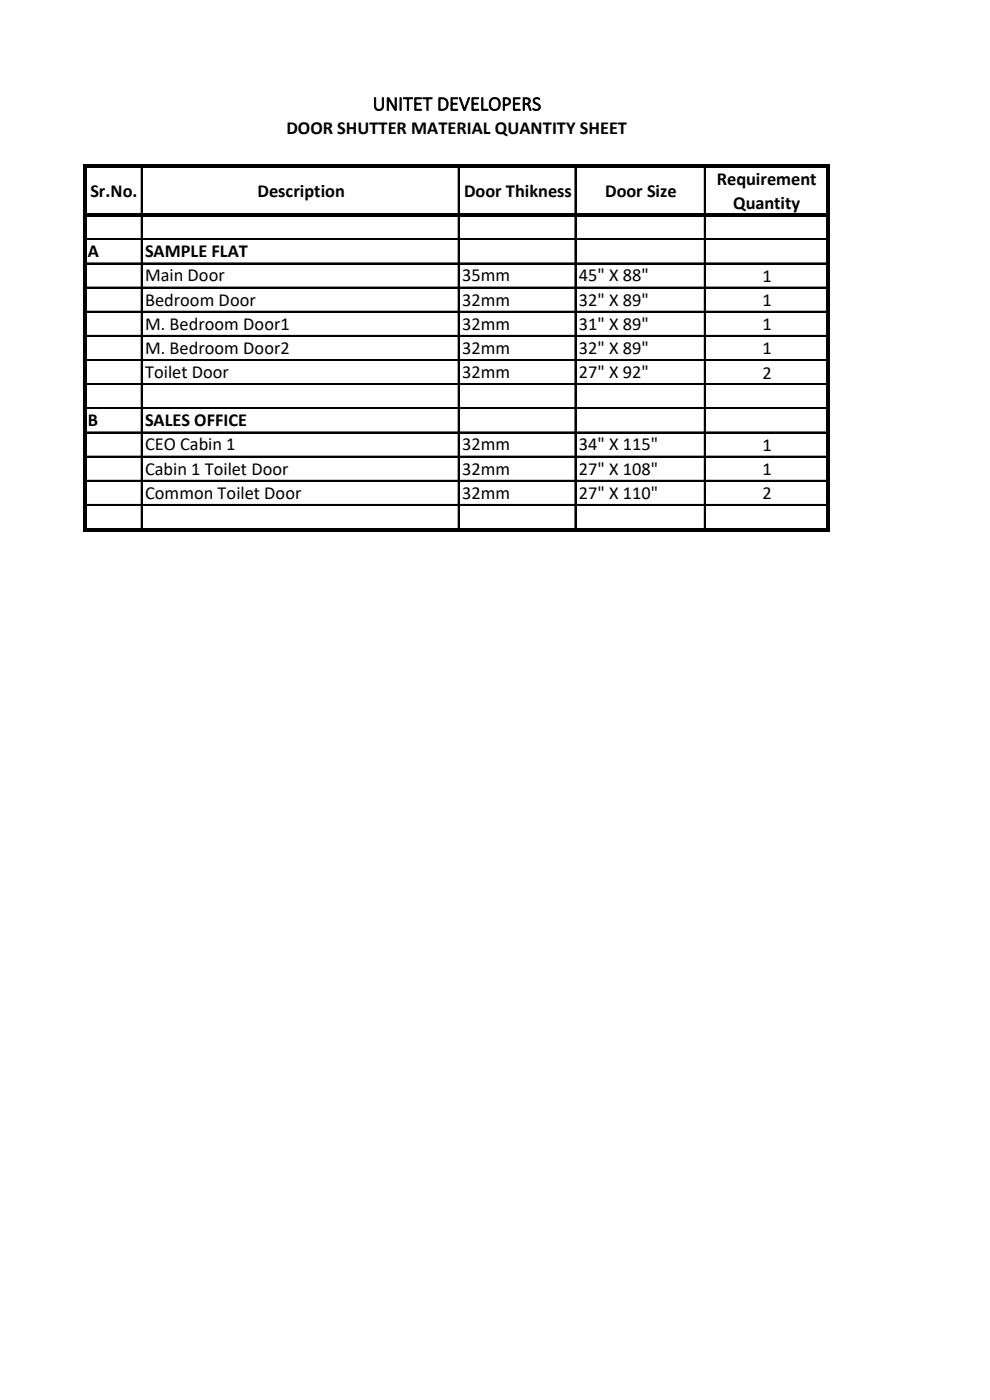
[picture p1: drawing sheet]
<svg xmlns="http://www.w3.org/2000/svg" width="210mm" height="297mm" viewBox="0 0 210 297" stroke-linecap="round" stroke-linejoin="round" font-family="sans-serif">
<defs><g id="words">
<text font-size="4.2" x="79.1" y="23.4">UNITET DEVELOPERS</text>
<g font-size="3.9">
<text x="60.8" y="28.5">DOOR SHUTTER MATERIAL QUANTITY SHEET</text>
<text x="19.2" y="41.8">Sr.No.</text>
<text x="54.6" y="41.8">Description</text>
<text x="98.4" y="41.8">Door Thikness</text>
<text x="128.4" y="41.8">Door Size</text>
<text x="152.1" y="39.2">Requirement</text>
<text x="155.5" y="44.3">Quantity</text>
<text x="18.6" y="54.6">A</text>
<text x="30.8" y="54.6">SAMPLE FLAT</text>
<text x="30.8" y="59.7">Main Door</text>
<text x="98" y="59.7">35mm</text>
<text x="122.8" y="59.7">45&quot; X 88&quot;</text>
<text x="161.7" y="59.8">1</text>
<text x="30.8" y="64.8">Bedroom Door</text>
<text x="98" y="64.8">32mm</text>
<text x="122.8" y="64.8">32&quot; X 89&quot;</text>
<text x="161.7" y="64.9">1</text>
<text x="30.8" y="69.9">M. Bedroom Door1</text>
<text x="98" y="69.9">32mm</text>
<text x="122.8" y="69.9">31&quot; X 89&quot;</text>
<text x="161.7" y="70.1">1</text>
<text x="30.8" y="75.1">M. Bedroom Door2</text>
<text x="98" y="75.1">32mm</text>
<text x="122.8" y="75.1">32&quot; X 89&quot;</text>
<text x="161.7" y="75.2">1</text>
<text x="30.8" y="80.2">Toilet Door</text>
<text x="98" y="80.2">32mm</text>
<text x="122.8" y="80.2">27&quot; X 92&quot;</text>
<text x="161.7" y="80.3">2</text>
<text x="18.6" y="90.4">B</text>
<text x="30.8" y="90.4">SALES OFFICE</text>
<text x="30.8" y="95.6">CEO Cabin 1</text>
<text x="98" y="95.6">32mm</text>
<text x="122.8" y="95.6">34&quot; X 115&quot;</text>
<text x="161.7" y="95.7">1</text>
<text x="30.8" y="100.7">Cabin 1 Toilet Door</text>
<text x="98" y="100.7">32mm</text>
<text x="122.8" y="100.7">27&quot; X 108&quot;</text>
<text x="161.7" y="100.8">1</text>
<text x="30.8" y="105.8">Common Toilet Door</text>
<text x="98" y="105.8">32mm</text>
<text x="122.8" y="105.8">27&quot; X 110&quot;</text>
<text x="161.7" y="105.9">2</text>
</g>
</g></defs>
<g fill="none" stroke="#000" stroke-width=".21">
<path d="M30 35.6v9.7M97.2 35.6v9.7M122 35.6v9.7M149.4 35.6v9.7M18.3 50.7h157M18.3 55.8h157M30 46v66.1M97.2 46v66.1M122 46v66.1M149.4 46v66.1M18.3 60.9h157M18.3 66h157"/>
<path d="M18.3 71.1h157M18.3 76.3h157M18.3 81.4h157M18.3 86.5h157M18.3 91.6h157M18.3 96.8h157M18.3 101.9h157M18.3 107h157"/>
</g>
<g fill="none" stroke="#000" stroke-width=".34">
<path d="M30.1 35.6v9.7M97.3 35.6v9.7M122.1 35.6v9.7M149.6 35.6v9.7M18.3 50.8h157M18.3 55.9h157M30.1 46v66.2M97.3 46v66.2M122.1 46v66.2M149.6 46v66.2M18.3 61.1h157M18.3 66.2h157"/>
<path d="M18.3 71.3h157M18.3 76.4h157M18.3 81.5h157M18.3 86.7h157M18.3 91.8h157M18.3 96.9h157M18.3 102h157M18.3 107.2h157"/>
</g>
<g fill="#000">
<path d="M18.3 34.9h157.7v.7h-157.7z" fill-rule="evenodd"/>
<path d="M18.3 45.3h157.7v.7h-157.7z" fill-rule="evenodd"/>
<path d="M17.6 34.9h.7v77.9h-.7z" fill-rule="evenodd"/>
<path d="M18.3 112.2h157.7v.6h-157.7z" fill-rule="evenodd"/>
<path d="M175.3 35.6h.7v77.2h-.7z" fill-rule="evenodd"/>
</g>
<use href="#words"/>
</svg>
